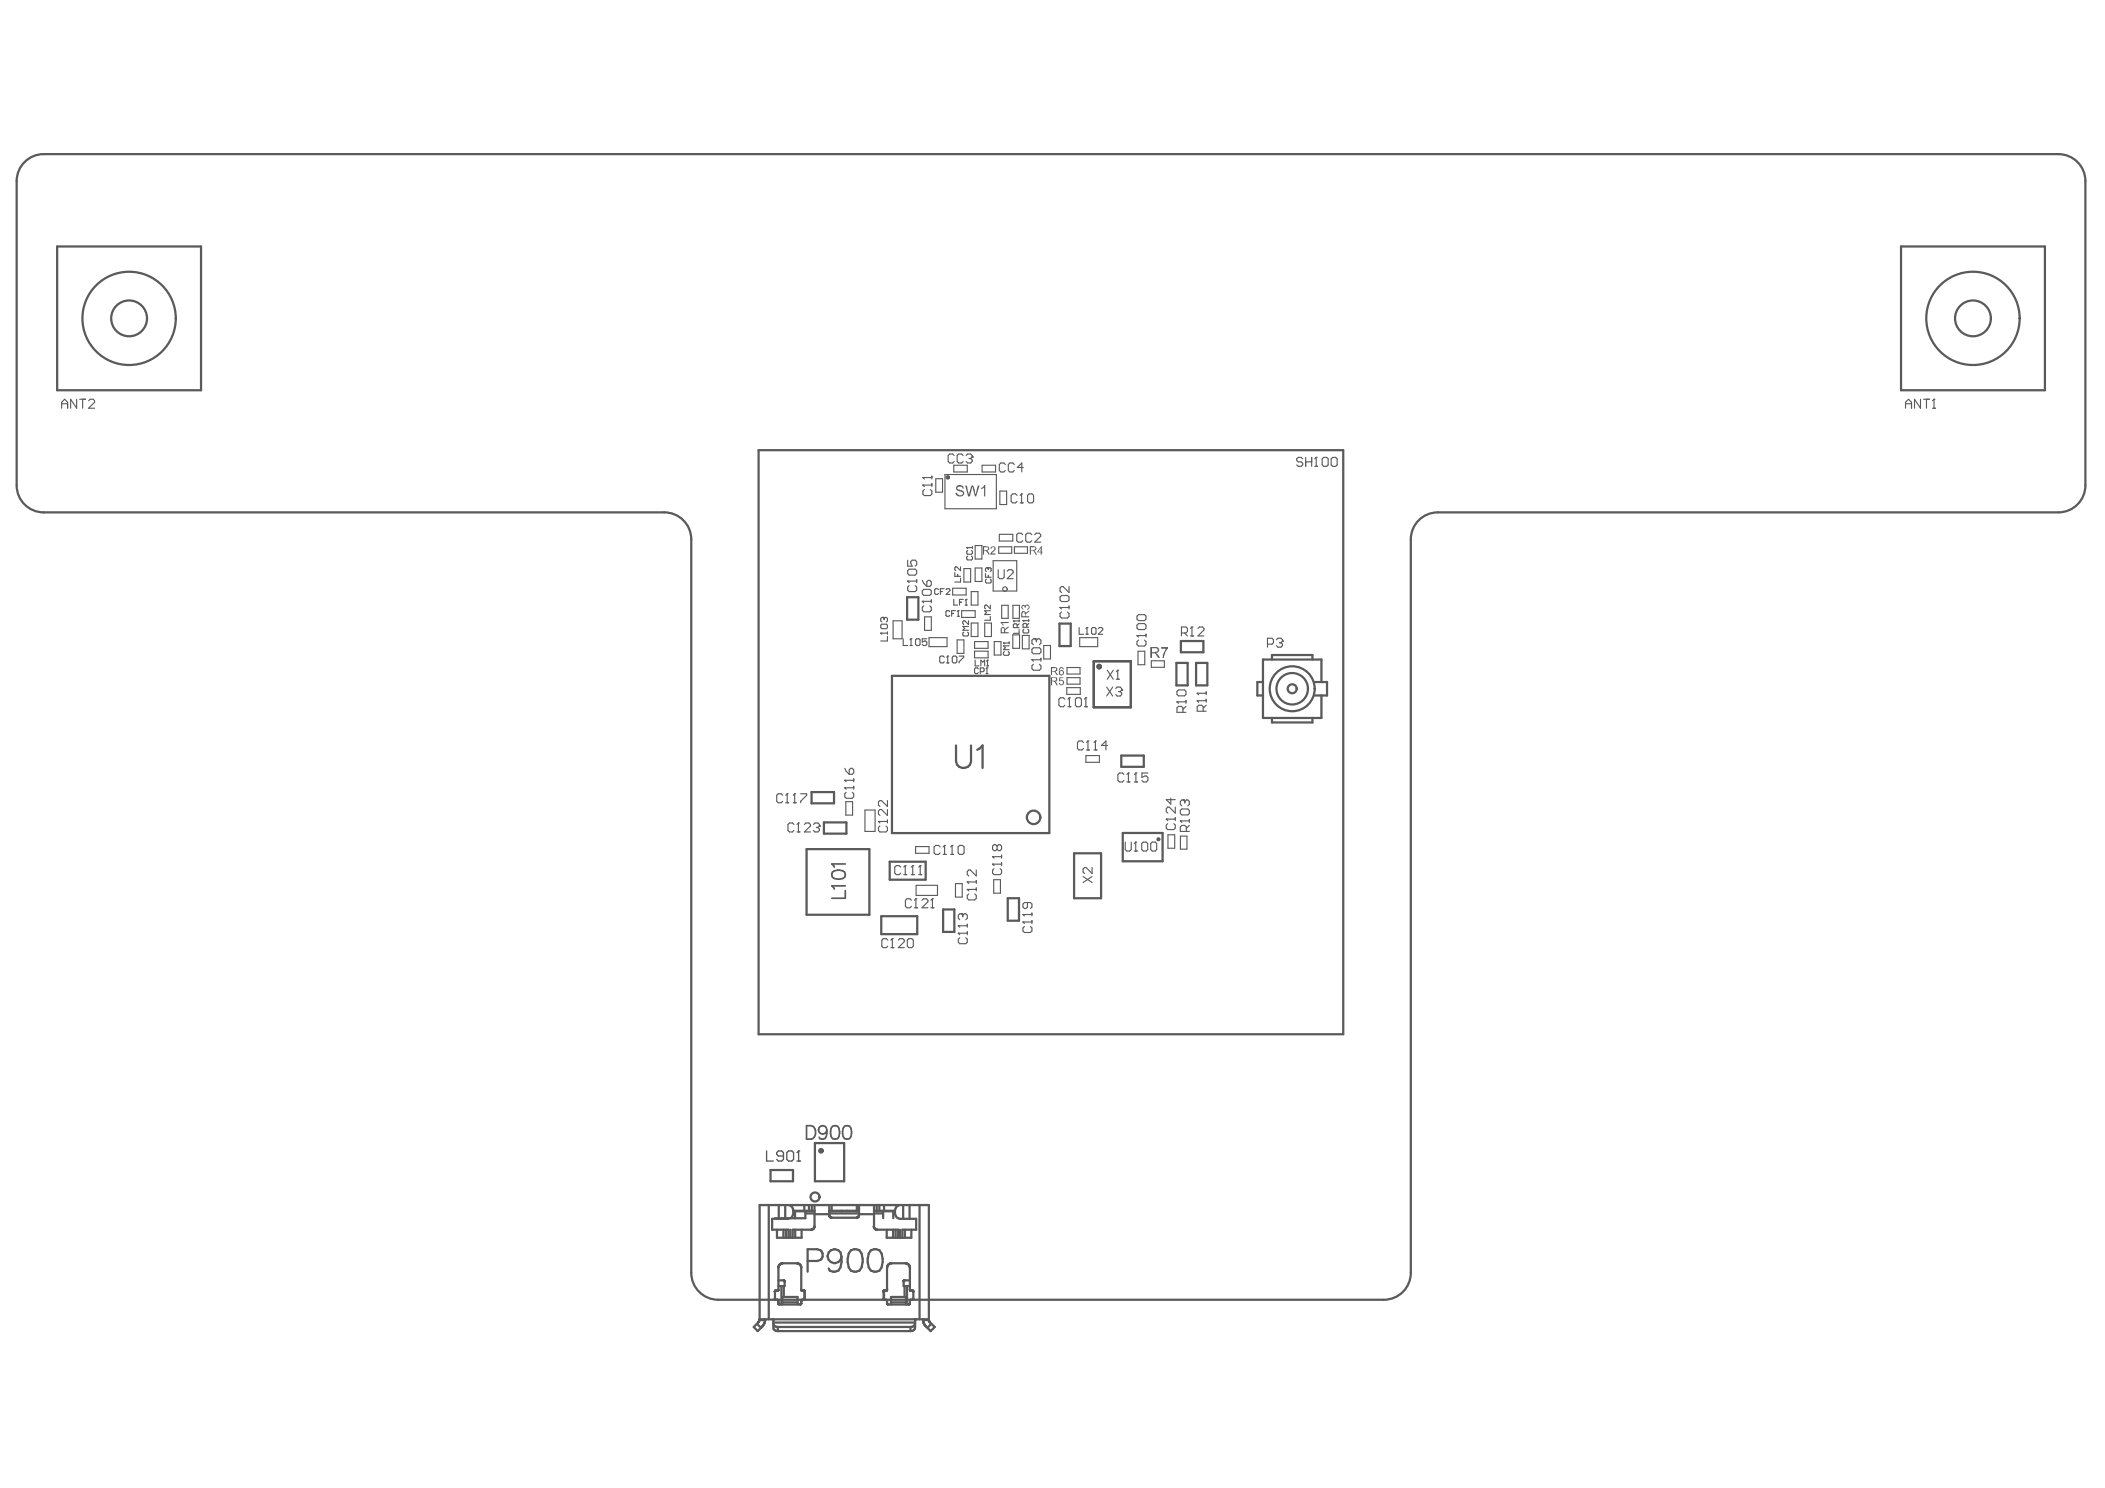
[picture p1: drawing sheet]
<svg xmlns="http://www.w3.org/2000/svg" width="297mm" height="210mm" viewBox="0 0 297 210" stroke-linecap="round" stroke-linejoin="round" font-family="sans-serif">
<g fill="none" stroke="#5a5a5a" stroke-width=".16">
<path d="M8.7 57h.8M8.7 57.6v-.9l.4-.4 .4 .4v.9M10.8 56.3v1.3l-.8-1.3v1.3M11.2 56.3h.9M11.7 56.3v1.3M12.5 56.5l.2-.2h.4l.3 .2v.2l-.9 .9h.9M268.9 57.6v-.9l.4-.4 .4 .4v.9M268.9 57h.8M271 56.3v1.3l-.8-1.3v1.3M271.4 56.3h.9M271.8 56.3v1.3M272.7 57.6h.4"/>
<path d="M272.9 56.3h.1M272.9 56.3v1.3M272.9 56.3l-.2 .2M128.1 79v.9h.6l-.2-.5v-.2l.2-.2h.4l.3 .2v.5l-.3 .2M130.2 68.4h.1M130.2 67.4h.1M130.2 68.4h1.3M130.2 68.4l.2 .2M130.2 67.4h1.3M130.2 67.4l.2 .2M130.4 69.1l-.2 .2v.4l.2 .2h.9l.2-.2v-.4l-.2-.2M131.5 67.2v.4"/>
<path d="M131.5 68.2v.4M132.1 67.5h.9v1.9h-.9zM133.3 66.9h7.3v4.9h-7.3zM134.6 65.6h1.9v1h-1.9zM134.6 64.3l-.2-.3h-.4l-.2 .3v.8l.2 .2h.4l.2-.2M135.5 80v.5l-.5-.5h-.1l-.2 .1v.3l.2 .1M135.9 64.3l-.2-.3h-.4l-.2 .3v.8l.2 .2h.4l.2-.2M136.3 64.3l.2-.3h.5l.2 .3v.2M136.4 77.2h.1M136.4 77.2h.8M136.4 77.2l.2 .2M136.6 78.5l-.2 .1v.3l.2 .1h.5l.1-.1v-.3l-.1-.1"/>
<path d="M136.6 77.6l-.2 .2v.3l.2 .1h.5l.1-.1v-.3l-.1-.2M136.8 64.7h.2M137 64.7l.2 .2v.2l-.2 .2h-.5l-.2-.2M137.2 64.5h.1M137.2 64.5l-.2 .2M137.2 77.1v.3M137.6 77h1v1.9h-1zM138.6 65.6h1.9v1h-1.9zM140.1 79.1h3.4v4.3h-3.4zM140.9 77.1h1.9v1h-1.9zM141 75.4h1.9v.9h-1.9zM141.1 69.3h.9v1.9h-.9z"/>
<path d="M141.9 65.5l-.3-.2h-.4l-.2 .2v.9l.2 .2h.4l.3-.2M143.1 65.5l-.2-.2h-.4l-.2 .2v.9l.2 .2h.4l.2-.2M143.1 77.1h1.9v1h-1.9zM143.5 69.9l-.2-.2h-.4l-.2 .2v.8l.2 .2h.4l.2-.2M143.9 70.9h.5M144.2 69.7h.1M144.2 69.7v1.2M144.2 69.7l-.3 .2M144.3 75.4l-.2-.2h-.4l-.2 .2v.9l.2 .2h.4l.2-.2M144.4 65.9h-.8l.6-.6v1.3M145 69.9l.2-.2h.4l.3 .2v.8l-.3 .2h-.4l-.2-.2zM145.6 75.4l-.2-.2h-.4l-.3 .2v.9l.3 .2h.4l.2-.2"/>
<path d="M146 75.4l.2-.2h.4l.3 .2v.2l-.9 .9h.9M124.3 89.3h.1M124.3 89.3h.9M124.3 88.2l.1-.2h.7l.1 .2v.3l-.1 .2h-.7l-.1-.2zM124.3 89.3l.1 .2M124.6 87.1h.1M124.6 87.1h-.2l-.1 .2v.3l.1 .1M124.6 87.1l.2 .2M124.8 87.3l.1-.2h.2l.1 .2v.3l-.1 .1M124.8 87.3v.1M125.2 89.8v.6h-.9M125.2 89.2v.3"/>
<path d="M126 87.6h1.3v2.5h-1.3zM127.4 90.1v1h.7M128.1 82h.1M128.1 80.5l.2-.2h.8l.3 .2v.4l-.3 .2h-.8l-.2-.2zM128.1 82h1.3M128.1 82l.2 .2M128.3 82.6l-.2 .2v.4l.2 .3h.8l.3-.3v-.4l-.3-.2M128.4 91.1h.3M128.6 90.1h.1M128.6 90.1v1M128.6 90.1l-.2 .2M129.2 90.3l.2-.2h.3l.1 .2v.6l-.1 .2h-.3l-.2-.2z"/>
<path d="M129.4 81.8v.4M130.1 84.8h.1M130.1 83.3l.3-.2h.8l.2 .2v.5l-.2 .2h-.8l-.3-.2zM130.1 84.8h1.3M130.1 84.8l.3 .2M130.1 81.9l.3 .4 .4 .4M130.4 85.5l-.3 .2v.4l.3 .2h.8l.2-.2v-.4l-.2-.2M130.5 87h.9v1.9h-.9zM130.8 90.1h-.7v.5l.4-.2h.1l.2 .2v.3l-.2 .2h-.3l-.2-.2M131 81.9h.2l.2 .2v.4l-.2 .2h-.4v-.6zM131.1 89.9h2.5v1.3h-2.5zM131.4 84.6v.4"/>
<path d="M132.4 83.2l-.1-.2h-.3l-.1 .2v.5l.1 .1h.3l.1-.1M132.7 83.4h.3M133.2 83h-.5v.8M133.3 92.7l-.2-.2h-.3l-.2 .2v.7l.2 .1h.3l.2-.1M133.5 83.2l.1-.2h.3l.1 .2v.1l-.5 .5h.5M133.6 93.5h.3M133.7 92.5h.1M133.7 92.5v1M133.7 92.5l-.1 .2M134 86.3l-.1-.2h-.3l-.1 .2v.5l.1 .1h.3l.1-.1M134.3 86.5h.3M134.4 92.7l.1-.2h.4l.1 .2v.7l-.1 .1h-.4l-.1-.1z"/>
<path d="M134.4 83h1.9v.9h-1.9zM134.6 84.5v.9h.5M134.7 80.8v.5h.8M134.8 86.1h-.5v.8M135.1 90.3h.9v1.9h-.9zM135.1 86.9h.3M135.1 81v.3M135.2 86.1h.1M135.2 86.1v.8M135.2 86.1l-.1 .2M135.3 92.5h.7v.2l-.7 .7v.1M135.4 85h.3"/>
<path d="M135.5 81.6v.5h-.8M135.7 86.1h1.9v1h-1.9zM135.9 84.5h-.5v.9M136 89.2l-.1 .1v.3l.1 .1h.5l.2-.1v-.3l-.2-.1M136 80.2h1v1.9h-1zM136.2 85.4h.3M136.3 84.5h.1M136.3 84.5v.9M136.3 84.5l-.1 .2M136.7 87.6v.5l-.6-.5-.2 .1v.3l.1 .1M136.7 88.4h-.8l.2 .2-.2 .3h.8M137 83.5h1v1.9h-1z"/>
<path d="M137 87.9h1v1.9h-1zM137.5 90.5h1.9v1h-1.9zM137.5 91.9h1.9v.9h-1.9zM137.6 80.1h1v1.9h-1zM137.6 93.1v.8h.5M138.1 94.3l-.2-.1h-.2l-.2 .1v.6l.2 .1h.2l.2-.1M138.3 94.8h.4l.2-.2v-.3l-.2-.1h-.4v.8M138.4 93.9v-.8l.3 .3 .2-.3v.8M139 87.9h.9v1.9h-.9zM139.1 80.9v.5h.8M139.1 95h.3M139.2 81.7l-.1 .1v.3l.1 .1h.5l.2-.1v-.3l-.2-.1"/>
<path d="M139.2 93.9h.3M139.3 94.2h.1M139.3 94.2v.8M139.3 94.2l-.2 .1M139.3 80.1h.1M139.3 80.1l-.2 .1v.3l.1 .1M139.3 80.1l.2 .1M139.3 93.1h.1M139.3 93.1v.8M139.3 93.1l-.1 .2M139.5 80.2l.1-.1 .3 .1v.3l-.2 .1M139.5 80.2v.2"/>
<path d="M139.5 81.2v.2M139.7 86.2h-.8l.3 .2-.3 .3h.8M139.7 85.3v.6l-.5-.6-.3 .2v.3l.2 .1M139.7 87v.5h-.8M140.3 90.5h1v1.9h-1zM140.9 80.4v1l.2 .2h.4l.2-.2v-1M141.3 85.4h1v1.8h-1zM141.6 90.7h.1M141.6 90.7h.8M141.6 90.7l.1 .1M141.7 91.9l-.1 .1v.3l.1 .1h.6l.1-.1v-.3l-.1-.1M142.1 80.6l.2-.2h.5l.2 .2v.2l-.9 .8h.9"/>
<path d="M142.4 90.6v.2M142.4 91.1h-.8l.3 .3-.3 .2h.8M142.9 89.6h1v1.9h-1zM142.9 85.4h1v1.8h-1zM143 87.6h.1M143 87.6l.1 .1M143 87.6h.8M143.5 88.5v-.4l-.1-.1h-.3l-.1 .1v.4h.8M143.8 88.8v.5h-.8M143.8 87.5v.2M143.8 88l-.3 .3M144.3 89.6h.9v1.9h-.9z"/>
<path d="M144.4 87.5h.1M144.4 87.5h.8M144.4 87.5l.1 .2M144.5 88.8l-.1 .1v.3l.1 .1h.5l.2-.1v-.3l-.2-.1M144.9 88.5v-.4l-.1-.1h-.3l-.1 .1v.4h.8M145.2 87.4v.3M145.2 88l-.3 .2M145.6 93.1h.1M145.6 91.6l.2-.2h.9l.2 .2v.4l-.2 .2h-.9l-.2-.2zM145.6 93.1h1.3M145.6 93.1l.2 .2M145.8 93.7l-.2 .2v.4l.2 .2h.9l.2-.2v-.4l-.2-.2"/>
<path d="M146 90.1h.1M146 90.1h-.2l-.2 .2v.4l.2 .3M146 90.1l.3 .2M146.3 90.3l.2-.2h.2l.2 .2v.4l-.2 .3M146.3 90.3v.2M146.9 92.9v.4M147.3 91.1h.9v1.9h-.9zM149.6 85.7h.1M149.6 85.7h1.3M149.6 85.7l.2 .2M149.8 84h.8l.3 .2v.4l-.3 .3h-.8l-.2-.3v-.4zM149.8 86.3l-.2 .2v.5l.2 .2h.8l.3-.2v-.5l-.3-.2"/>
<path d="M150.3 98.6l-.2-.2h-.5l-.2 .2v.9l.2 .2h.5l.2-.2M150.5 97h1.9v1h-1.9zM150.6 94.2h1.8v.9h-1.8zM150.6 95.6h1.8v.9h-1.8zM150.7 99.7h.4M150.9 82.7v.9l-.9-.9h-.2l-.2 .3v.4l.2 .2M150.9 85.5v.4M150.9 98.4h.1M150.9 98.4v1.3M150.9 98.4l-.2 .2M151.7 98.6l.3-.2h.4l.2 .2v.9l-.2 .2h-.4l-.3-.2zM152.3 88.5v1h.6"/>
<path d="M152.4 89.9h2.5v1.3h-2.5zM153 99.7h.4M153.2 98.4h.1M153.2 98.4v1.3M153.2 98.4l-.2 .2M153.2 89.5h.3M153.4 88.5h.1M153.4 88.5v1M153.4 88.5l-.2 .2M154 88.7l.2-.2h.3l.2 .2v.6l-.2 .2h-.3l-.2-.2zM155 88.7l.1-.2h.4l.1 .2v.1l-.6 .7h.6M156.2 96.9l.8 1.3"/>
<path d="M156.2 94.5l.9 1.3M157 96.9l-.8 1.3M157.1 94.5l-.9 1.3M157.4 97.1l.2-.2h.5l.2 .2v.2M157.5 95.8h.4M157.7 94.5h.1M157.7 94.5v1.3M157.7 94.5l-.2 .3M157.9 97.6h.2M158.1 97.6l.2 .2v.2l-.2 .2h-.5l-.2-.2M158.3 97.3h.1M158.3 97.3l-.2 .3"/>
<path d="M160.4 89.7h.1M160.4 86.9l.3-.2h.8l.2 .2v.4l-.2 .2h-.8l-.3-.2zM160.4 88.2l.3-.2h.8l.2 .2v.4l-.2 .2h-.8l-.3-.2zM160.4 89.7h1.3M160.4 89.7l.3 .2M160.6 91.9h.9v1.9h-.9zM160.7 90.3l-.3 .2v.4l.3 .2h.8l.2-.2v-.4l-.2-.2M161.7 89.4v.5M162.5 93.2h1.8v.9h-1.8zM166.1 99h.1M166.1 97.5l.2-.2h.8l.3 .2v.5l-.3 .2h-.8l-.2-.2zM166.1 99l.2 .2"/>
<path d="M166.1 99h1.3M166.7 89.3h.7l.2-.2v-.4l-.2-.3h-.7v1.3M167.1 89.3l.5 .4M167.4 99.6l-.5 .5M167.4 98.8v.4M168 89.7h.4M168.2 88.4h.1M168.2 88.4l-.2 .3M168.2 88.4v1.3M168.9 98.8h.1M168.9 97.8h.1M168.9 98.8l.3 .3"/>
<path d="M168.9 98.8h1.3M168.9 97.8h1.3M168.9 97.8l.3 .2M169 88.7l.3-.3h.4l.2 .3v.2l-.9 .8h.9M170.2 99.5l-.4 .4M170.2 97.6v.4M170.2 98.6v.5M178.9 90.9h.6l.2-.2v-.5l-.2-.2h-.6v1.3M180.1 90.2l.2-.2h.5l.2 .2v.3M180.5 90.7h.3M180.8 90.7l.2 .2v.2l-.2 .2h-.5l-.2-.2M181 90.5h.1"/>
<path d="M181 90.5l-.2 .2M110.4 112.2l-.2-.2h-.4l-.2 .2v.8l.2 .2h.4l.2-.2M110.9 113.2h.4M111.1 112h.1M111.1 112v1.2M111.1 112l-.2 .2M111.9 113.2h.5M112 116.3l-.2-.2h-.4l-.2 .2v.8l.2 .3h.4l.2-.3M112.1 112h.1M112.1 112v1.2M112.1 112l-.2 .2M112.5 117.4h.4"/>
<path d="M112.7 116.1h.1M112.7 116.1v1.3M112.7 116.1l-.2 .2M113 112h.8v.2l-.8 .8v.2M113.5 116.3l.2-.2h.4l.3 .2v.2l-.9 .9h.9M114.8 116.3l.2-.2h.4l.2 .2v.2M115.2 116.7h.2M115.4 116.7l.2 .2v.2l-.2 .3h-.4l-.2-.3M115.6 116.5h.1M115.6 116.5l-.2 .2M119.2 111.1h.1M119.2 110.1h.1"/>
<path d="M119.2 111.1l.2 .2M119.2 111.1h1.3M119.2 110.1h1.3M119.2 110.1l.2 .2M119.2 108.4l.2 .4 .4 .4M119.4 113.1h.9v1.9h-.9zM119.4 111.8l-.2 .2v.4l.2 .2h.9l.2-.2v-.4l-.2-.2M119.8 108.6l.2-.2h.3l.2 .2v.4l-.2 .2h-.5zM120.5 109.9v.4M120.5 110.9v.4M122.1 114.3h1.4v3h-1.4zM124 115.9h.1"/>
<path d="M124 115.9h1.2M124 115.9l.2 .2M124.2 116.5l-.2 .2v.4l.2 .3h.8l.2-.3v-.4l-.2-.2M125.2 112.9v.9l-.8-.9h-.2l-.2 .2v.5l.2 .2M125.2 114.2v.8l-.8-.8h-.2l-.2 .2v.4l.2 .2M125.2 115.7v.4M129.2 119.4h1.9v1h-1.9zM132.7 119.5l-.3-.2h-.4l-.2 .2v.8l.2 .2h.4l.3-.2M133.3 119.3h.1M133.3 119.3v1.2M133.3 119.3l-.2 .2M134.4 119.3h.1"/>
<path d="M134.4 119.3v1.2M134.4 119.3l-.3 .2M135.2 119.5l.2-.2h.4l.2 .2v.8l-.2 .2h-.4l-.2-.2zM140.7 119.4l-.2-.2h-.2l-.2 .2v.4l.2 .2h.2l.2-.2M140.7 119.4l.2-.2h.2l.2 .2v.4l-.2 .2h-.2l-.2-.2M140.7 119.4v.4M152.9 104.7l-.2-.2h-.4l-.3 .2v.9l.3 .2h.4l.2-.2M153.2 106.6h1.9v.9h-1.9zM153.3 105.8h.4M153.5 104.5h.1M153.5 104.5v1.3M153.5 104.5l-.2 .2"/>
<path d="M154.4 105.8h.4M154.6 104.5h.1M154.6 104.5v1.3M154.6 104.5l-.2 .2M156.3 105.2h-.9l.7-.7v1.3M158.6 109.3l-.2-.3h-.4l-.2 .3v.8l.2 .2h.4l.2-.2M159 110.3h.4M159.2 109h.1M159.2 109v1.3M159.2 109l-.2 .3M160.1 110.3h.4M160.3 109h.1"/>
<path d="M160.3 109v1.3M160.3 109l-.2 .3M162 109h-.9v.7l.7-.2 .2 .2v.4l-.2 .2h-.5l-.2-.2M164.6 115.5h.1M164.6 115.5h1.2M164.6 115.5l.2 .3M164.8 116.2l-.2 .2v.4l.2 .2h.8l.2-.2v-.4l-.2-.2M164.8 117.8h1v1.9h-1zM165.2 112.6v.8l-.6-.6h1.2M165.8 113.9v.8l-.8-.8h-.2l-.2 .2v.4l.2 .2M165.8 115.3v.5M166.6 117.9h.9v1.9h-.9z"/>
<path d="M166.9 100.5v-.6l-.2-.3h-.4l-.2 .3v.6h1.3M169.8 100.3v-.6l-.2-.2h-.4l-.3 .2v.6h1.3M125.3 132.6l-.2-.2h-.5l-.2 .2v.9l.2 .2h.5l.2-.2M125.7 133.7h.4M125.9 132.4h.1M125.9 132.4v1.3M125.9 132.4l-.2 .2M126.8 132.6l.2-.2h.4l.2 .2v.2l-.8 .9h.8M127.1 122.3l-.2-.2h-.4l-.2 .2v.9l.2 .2h.4l.2-.2M127.5 123.4h.5M127.7 122.1h.1M127.7 122.1v1.3"/>
<path d="M127.7 122.1l-.2 .2M128.2 132.4h.5l.2 .2v.9l-.2 .2h-.5l-.2-.2v-.9zM128.6 123.4h.4M128.6 127l-.2-.2h-.4l-.2 .2v.8l.2 .3h.4l.2-.3M128.8 122.1h.1M128.8 122.1v1.3M128.8 122.1l-.2 .2M129 128.1h.5M129.2 126.8h.1M129.2 126.8v1.3M129.2 126.8l-.2 .2M129.3 124.9h3v1.4h-3z"/>
<path d="M129.6 123.4h.5M129.9 122.1h.1M129.9 122.1v1.3M129.9 122.1l-.3 .2M130.1 127l.2-.2h.4l.2 .2v.2l-.8 .9h.8M131.4 128.1h.4M131.6 126.8h.1M131.6 126.8v1.3M131.6 126.8l-.2 .2M133.1 120.5h.4M134.1 120.5h.5M134.8 124.6h1v1.9h-1z"/>
<path d="M135.2 131.6h.1M135.2 130.6h.1M135.2 131.6h1.3M135.2 131.6l.2 .3M135.2 130.6h1.3M135.2 130.6l.2 .2M135.4 132.3l-.2 .2v.4l.2 .2h.9l.2-.2v-.4l-.2-.2M135.6 128.9h.1M135.6 128.9h-.2l-.2 .2v.4l.2 .2M135.6 128.9l.3 .2M135.9 129.1l.2-.2h.2l.2 .2v.4l-.2 .2M135.9 129.1v.2"/>
<path d="M136.5 125.5h.1M136.5 124.4h.1M136.5 130.4v.4M136.5 131.4v.5M136.5 125.5h1.3M136.5 125.5l.2 .2M136.5 124.4h1.3M136.5 124.4l.2 .2M136.7 126.1l-.2 .2v.4l.2 .2h.9l.2-.2v-.4l-.2-.2M137.8 122.7v.9l-.9-.9h-.2l-.2 .2v.5l.2 .2M137.8 124.2v.4M137.8 125.3v.4"/>
<path d="M140.1 121.9h.1M140.1 120.8h.1M140.1 121.9h1.2M140.1 121.9l.2 .2M140.1 120.8h1.2M140.1 120.8l.2 .3M140.2 124.1h1v1.9h-1zM140.3 122.5l-.2 .2v.5l.2 .2h.8l.2-.2v-.5l-.2-.2M141.3 120.6v.5M141.3 121.7v.4M144.3 130.1h.1M144.3 129h.1"/>
<path d="M144.3 130.1h1.3M144.3 130.1l.3 .2M144.3 129h1.3M144.3 129l.3 .2M144.6 130.7l-.3 .2v.4l.3 .2h.8l.2-.2v-.4l-.2-.2M145 127.3v.7l-.2 .2h-.2l-.3-.2v-.5l.3-.2h.8l.2 .2v.5l-.2 .2M145.6 128.8v.4M145.6 129.9v.4M152.8 123.6l1.3 .9M154.1 123.6l-1.3 .9M154.1 122.4v.8l-.8-.8h-.3l-.2 .2v.4l.2 .2"/>
</g>
<g fill="none" stroke="#5a5a5a" stroke-width=".32">
<path d="M8.1 34.8h20.3v20.3h-20.3zM268.3 34.8h20.3v20.3h-20.3zM107 63.5h82.5v82.4h-82.5zM125.9 95.3h22.2v22.2h-22.2zM128 84.2h1.6v3.2h-1.6zM149.5 88h1.6v3.1h-1.6zM154.3 93.3h5.3v6.5h-5.3zM166 93.5h1.6v3.2h-1.6zM166.6 90.4h3.2v1.6h-3.2zM168.8 93.5h1.6v3.2h-1.6zM178.2 96.2h-.8v1.9h.8M179.5 93v-.6h5.7v.6"/>
<path d="M185.5 96.2h1.8v1.9h-1.8M186.5 96.2v-3.2h-8.3v8.3h8.3v-3.2M113.8 119.8h8.9v9.2h-8.9zM114.5 111.7h3.2v1.6h-3.2zM116.3 116h3.1v1.6h-3.1zM134.9 105.2v2.2a1.07 1.07 0 0 0 1.1 .9 1.07 1.07 0 0 0 1-.9v-2.2M137.9 105.8l.3-.2 .5-.4v3.1M158.2 106.6h3.2v1.6h-3.2zM158.4 117.5h5.7v4h-5.7zM179.5 101.3v.6h5.7v-.6M124.4 129.2h5v2.6h-5zM125.5 121.6h5.1v2.5h-5.1z"/>
<path d="M133.1 128.3h1.6v3.2h-1.6zM142.2 126.7h1.6v3.2h-1.6zM151.6 120.4h3.8v6.3h-3.8zM108.5 170v16.1M108.7 165.1h3.2v1.5h-3.2zM109.6 173.5v1.1h3.5v-1.1M109.9 178.6l-.1 3.4M109.9 170v1.9M109.9 178.6l.3-.3 .2-.1h2.1l.3 .1 .2 .3M109.9 178.6h.1M110.5 173.5v1.1M110.8 170v1.9"/>
<path d="M110.9 173.5v1.1M111.3 171.9h-2.3v1.6h2.3v1.1M111.4 170h15.5M111.5 171.8a1.16 1.16 0 0 0 .1-1.7l-4.4-.1v16.2l-.2 .3M111.5 173.5v1.1M111.7 170v.2M112 170.9h2.9M112 170.8h2.9M112.2 170.9v.9M112.2 173.5v1.1M113 178.6h.1M113 178.6l.1 3.4"/>
<path d="M113.5 170v.8M113.6 170.9v.9h-4.2M113.6 171.2h1.3M114 177.9h1.3a.83 .83 0 0 0 .8-.8 .83 .83 0 0 0-.8-.9h-1.3v3.2M114.2 170v.8M114.6 170l-.1 .9M114.6 173.4h.1M114.9 173.1v.1M114.9 173a.5 .5 0 0 1-.4 .5h-2.6v1.1M114.9 170v3.1M114.9 171.3h2.1M115 161.2h4.1v5.4h-4.1z"/>
<path d="M117 170v1.5M117 171.2h4.2M117 170.9h4.2M117 170.8h4.2M117 171.4v.1M117 171.6h.1M117 171.5v.1M117.1 171.6l.2 .2h3.6l.2-.1M117.1 171.6l.1 .1M117.2 171.7h.1M117.4 170v.8M117.4 170.8v.1"/>
<path d="M118.7 170.8v.1M118.8 177.3v.7l-.2 .8a1.03 1.03 0 0 1-1.5 .4l-.2-.3M119.5 170.8v.1M120.1 176.4a1.03 1.03 0 0 1 1.5 .4 2.61 2.61 0 0 1-.3 2.4 1.03 1.03 0 0 1-1.5-.4 2.61 2.61 0 0 1 .3-2.4zM120.8 170.8v.1M120.9 170v.8M121 171.7h.1M121.1 171.7h.1M121.2 171.6h.1M121.2 171.5l-.1 .2M121.2 170v1.5M121.2 171.3h2.1"/>
<path d="M121.2 171.5h.1M122.9 176.4a1.03 1.03 0 0 1 1.5 .4 2.61 2.61 0 0 1-.3 2.4 1.03 1.03 0 0 1-1.5-.4 2.61 2.61 0 0 1 .3-2.4zM123.3 173l.2 .3 .3 .2h2.9v1.1M123.3 173h.1M123.3 171.2h1.3M123.3 170.9h3M123.3 170.8h3M123.3 170v3M123.4 173.3h.1M123.6 173.4h.1M123.7 170v.9M124.1 170v.8"/>
<path d="M124.6 170.9v.9M124.7 170v.8M125.1 173.5v1.1h3.5v-1.1M126 173.5v1.1M126.1 170.9v.9M126.4 173.5v1.1M126.6 170v.2M127 173.5v1.1M127.3 174.6v-1.1h2v-1.6h-2.3a1.03 1.03 0 0 1-.7-.9 1.03 1.03 0 0 1 .7-1h4.1v16.2M127.4 170v1.9M127.7 173.5v1.1M128.3 170v1.9"/>
<path d="M129.8 170v16.1M106.8 186.7l.6 .6M107 186.5h.1M107.1 186.5l-.7 .7 .5 .6 .7-.7M107.1 186.4h.1M107.1 186.3v.1M107.1 186.3h.1M107.2 186.2h.8M107.2 186.2h.1M107.2 186.1h23.9M108 186.2l-.1 .5-.3 .4M108 186.1v.1"/>
<path d="M109 186.1h.1M109.1 186.1v.1M109.1 186.1h.1M109.1 186.2h.1M109.1 186.6h20M109.1 186.2v1.1a.57 .57 0 0 0 .7 .5M109.1 186.7a.57 .57 0 0 0 .7 .5M109.3 183.2l.2 .2h.3M109.3 183.2h.1M109.4 183.3h.1M109.4 182.2h-.1M109.4 182.2v1"/>
<path d="M109.4 182.1v.1M109.4 182.1h.1M109.4 183.3v.1M109.5 182.1h-.1M109.7 183.4h.1M109.7 182.1h.1M109.7 183.4l.1 .1M109.8 187.8h18.7M109.8 187.2h18.7M109.8 187.2v.6M109.8 182l-.4 .1M109.8 182h.1"/>
<path d="M109.8 183.4h.1M109.8 183.4v.1M109.8 183.5l.1 .4M109.8 182l-.1 .1M109.8 180.6l.9 .1M109.8 183.9h.1M109.9 183.9h.1M109.9 183.9v.1M109.9 184h.1M110 184h2.9M110.3 181.4v2.6M110.4 183.7h2.1"/>
<path d="M110.4 184v-1h2.1v1M110.6 180.6h.1M110.6 181.4v1.6M110.7 180.7h.1M110.7 180.7v.7h-.9M113 184h-.1M113 183.9h.1M113.1 183.9l-.1 .1M113.1 181.9h.1M113.1 183.5v.4M113.1 182h.1M113.1 183.4v.1"/>
<path d="M113.1 183.4h.1M113.1 182l.4 .1M113.2 183.4h-.1M113.2 183.4h.1M113.2 182.1h.1M113.4 182.1h.1M113.4 183.4h-.2M113.5 182.1v1.2l-.1 .1M113.5 183.3l-.1 .1M113.5 182.1v1.1M113.5 183.2v.1M113.5 183.3h.1"/>
<path d="M113.5 182.2h.1M124.7 183.3h.1M124.7 183.3l.4 .1M124.7 182.2v1.1M124.7 182.1h.1M124.7 183.2h.1M124.7 182.1v1.1M124.7 183.3l.1 .1M124.8 182.1l-.1 .1M125 183.4h.1M125 182.1h.1M125.1 182.1h.1"/>
<path d="M125.1 183.4h.1M125.1 182h.1M125.1 183.4l.1 .1M125.2 183.5v.4M125.2 183.5h.1M125.2 182l-.1 .1h-.4M125.2 181.9v-3.3a.64 .64 0 0 1 .6-.4h2l.3 .1 .2 .2 .1 .3v3.2M125.2 183.9h.1M125.2 183.9v.1M125.2 184h.1M125.3 184h.1M125.3 184h3"/>
<path d="M125.7 183.7h2.1M125.7 184v-1h2.1v1M127.5 180.7v.1M127.5 180.7h.1M127.5 180.8v.6h.9M127.6 180.6h.1M127.6 180.6l-.1 .1M127.6 181.4v1.6M128 181.4v2.6M128.3 184h-.1M128.3 184h.1M128.4 183.9h.1"/>
<path d="M128.4 180.6h-.8M128.4 181.9v.1M128.4 183.5h.1M128.4 182h.1M128.4 183.4v.5l-.1 .1M128.4 182l.1 .1M128.5 182h.1M128.5 183.4h.1M128.5 187.2v.6M128.5 182.1h.1M128.5 182.1h.3l.1 .1M128.5 183.4l-.1 .1"/>
<path d="M128.8 183.3v.1M128.8 182.1h.1M128.8 183.3h.1M128.9 182.2v1.1M128.9 183.2l-.1 .2h-.3M129.1 186.7a.58 .58 0 0 1-.6 .5M129.1 186.2v1.1a.58 .58 0 0 1-.6 .5M129.1 186.2h.1M129.2 186.1h-.1M129.2 186.1h.1M130.2 186.1l.1 .5 .4 .5M130.3 186.2h.8"/>
<path d="M131 186.2h.1M131.1 186.2h.1M131.1 186.2v.1M131.1 186.3h.1M131.1 186.3l.1 .2M131.1 186.4h.1M131.2 186.5l.7 .7-.6 .6-.6-.7M131.4 186.7l-.5 .6"/>
<circle cx="117.8" cy="177.2" r=".98"/>
</g>
<g fill="none" stroke="#5a5a5a" stroke-width=".24">
<path d="M117.5 123a1.47 1.47 0 0 1 1.7 0 .62 .62 0 0 1-.3 .9 1.58 1.58 0 0 1-1.4-.2l-.1-.2zM119.3 125.6v1.1h-1.9M119.3 125h-1.9l.3 .4M119.3 121.9h-1.9l.3 .4M113.8 158.8h.6a1.01 1.01 0 0 1 .7 .9 1.01 1.01 0 0 1-.7 1h-.6zM116.7 159.4a.96 .96 0 0 1-.6 1.3l-.4-.1-.1-.2M117.5 158.9a.62 .62 0 0 1 .9 .3 1.57 1.57 0 0 1-.2 1.4 .62 .62 0 0 1-.9-.3 1.57 1.57 0 0 1 .2-1.4zM119.2 158.9a.62 .62 0 0 1 .9 .3 1.57 1.57 0 0 1-.2 1.4 .62 .62 0 0 1-.9-.3 1.57 1.57 0 0 1 .2-1.4z"/>
<circle cx="116.1" cy="159.4" r=".59"/>
</g>
<path d="M108.2 162.4v1.4h.9M110.6 163.1h-.8l-.2-.3v-.2l.2-.2h.5l.3 .2v.9l-.3 .3h-.5l-.2-.3M111 162.6l.3-.2h.4l.3 .2v.9l-.3 .3h-.4l-.3-.3zM112.5 163.8h.4M112.7 162.4h.1M112.7 162.4v1.4M112.7 162.4l-.2 .2" fill="none" stroke="#5a5a5a" stroke-width=".19"/>
<g fill="#5a5a5a">
<path d="M134.9 68.7a.63 .63 0 0 1 .7-.3 .63 .63 0 0 1 .4 .5h-.2a.37 .37 0 0 0-.6-.2 .21 .21 0 0 0-.1 .2 .21 .21 0 0 0 .2 .2h.3a.44 .44 0 0 1 .4 .5 .44 .44 0 0 1-.4 .4h-.2a.56 .56 0 0 1-.6-.5h.2h.1a.41 .41 0 0 0 .4 .4 .41 .41 0 0 0 .4-.4l-.1-.1-.6-.2a.46 .46 0 0 1-.3-.5z"/>
<path d="M136.2 68.5h.2l.3 1.3 .4-1.3h.2l.4 1.3 .3-1.3h.2l-.5 1.5h-.1l-.4-1.3-.3 1.3h-.3z"/>
<path d="M138.5 68.8l.2-.1 .2-.3h.1v1.6h-.1v-1.2l-.4 .3z"/>
<path d="M163.9 91.3h.9v.2l-.1 .1-.3 .4-.1 .8h-.3l.1-.5 .5-.8h-.7z"/>
<path d="M149.5 95.5h.6v.1h-.4l-.1 .3h.1a.38 .38 0 0 1 .5 .4 .38 .38 0 0 1-.5 .4l-.3-.2v-.2h.1a.25 .25 0 0 0 .3 .2 .25 .25 0 0 0 .2-.3 .25 .25 0 0 0-.4-.1h-.2z"/>
<path d="M144.2 85.4l.3-.1 .2 .2 .1-.2a.33 .33 0 0 1 .4 .2 .33 .33 0 0 1 0 .4l-.2 .1-.1-.1a.22 .22 0 0 0 .3-.1 .22 .22 0 0 0-.1-.3 .18 .18 0 0 0-.3-.1 .18 .18 0 0 0-.1 .2v.1h-.1v-.1a.2 .2 0 0 0-.3-.1 .2 .2 0 0 0 0 .3l.1 .2a.37 .37 0 0 1-.2-.6z"/>
<path d="M139.8 77.3a.34 .34 0 0 1 .6-.1 .34 .34 0 0 1-.2 .6l-.3 .3h.6v.1h-.7v-.1l.2-.3a.33 .33 0 0 0 .3-.2 .33 .33 0 0 0-.1-.4h-.2l-.1 .2z"/>
<path d="M141.2 87.7h1.1v.2h-.9l.2 .2v.1h-.2v-.1l-.2-.2z"/>
<path d="M162.6 91.4v.6l.4-.1a.25 .25 0 0 0 .4-.2 .25 .25 0 0 0-.3-.3zM162.3 91.3h.7a.45 .45 0 0 1 .5 .3 .45 .45 0 0 1-.1 .5h-.3v.1h.2l.4 .6h-.3l-.2-.3a.49 .49 0 0 0-.6-.3v.6h-.3z"/>
<path d="M148.5 94.3v.4h.4l.2-.3h-.1v-.1zM148.3 94.1h.6v.1a.27 .27 0 0 1 .3 .2 .27 .27 0 0 1-.1 .3h-.2l.4 .5h-.2l-.3-.5h-.3v.5h-.2z"/>
<path d="M149.4 94.3h.1a.3 .3 0 0 1 .3-.2 .3 .3 0 0 1 .3 .2v.1h-.1a.21 .21 0 0 0-.3-.1 .21 .21 0 0 0-.1 .2h-.1v.2a.3 .3 0 0 1 .3-.2 .3 .3 0 0 1 .3 .2 .34 .34 0 0 1 0 .4 .34 .34 0 0 1-.3 .2h-.1v-.1a.37 .37 0 0 1-.3-.5zM149.6 94.9a.22 .22 0 0 0 .4 0 .22 .22 0 0 0-.4 0z"/>
<path d="M148.5 95.6v.4h.3a.21 .21 0 0 0 .2-.2 .21 .21 0 0 0-.2-.2zM148.3 95.5h.6a.31 .31 0 0 1 .3 .4l-.1 .2h-.2l.2 .2 .2 .4h-.2l-.2-.3a.43 .43 0 0 0-.4-.3v.6h-.2z"/>
<path d="M145.5 77.2v.4h.3a.25 .25 0 0 0 .3-.1 .25 .25 0 0 0-.1-.3zM145.3 77h.7v.1a.25 .25 0 0 1 .2 .1 .25 .25 0 0 1 0 .3l-.2 .3h.1l.3 .4h-.3l-.3-.5h-.3v.5h-.2z"/>
<path d="M146.8 77.3l-.3 .5h.3zM146.9 77h.1v.8h.2v.1h-.2v.3h-.2v-.3h-.4z"/>
<path d="M144.3 86.4v.5h.4v-.3h-.1a.18 .18 0 0 0-.1-.2 .18 .18 0 0 0-.2 0zM144.2 86.3h.1a.31 .31 0 0 1 .4 .1v.1l.2-.2 .3-.2v.2l-.5 .3v.3h.5v.2h-1.1z"/>
<path d="M138.9 77.2v.4h.3a.21 .21 0 0 0 .2-.2 .21 .21 0 0 0-.2-.2zM138.7 77h.5v.1a.29 .29 0 0 1 .4 .2 .29 .29 0 0 1-.3 .4l.1 .1 .3 .4h-.2l-.4-.5h-.2v.5h-.2z"/>
<path d="M141.4 88.6v.6h.3v-.5zM141.2 88.6h.1a.25 .25 0 0 1 .3-.1 .25 .25 0 0 1 .2 .2v.1l.2-.3 .3-.1v.1l-.5 .4v.3h.5v.1h-1.1z"/>
</g>
<g fill="none" stroke="#5a5a5a" stroke-width=".16">
<path d="M183.8 64.7l-.2-.2h-.4l-.2 .2v.2l.2 .3h.4l.2 .2v.2l-.2 .2h-.4l-.2-.2M184.2 65.2h.9M184.2 64.5v1.3M185.1 64.5v1.3M185.5 65.8h.4M185.7 64.5h.1M185.7 64.5v1.3M185.7 64.5l-.2 .2M186.6 64.7l.2-.2h.4l.2 .2v.9l-.2 .2h-.4l-.2-.2zM187.8 64.7l.3-.2h.4l.2 .2v.9l-.2 .2h-.4l-.3-.2zM158.8 118.8v1l.2 .3h.4l.2-.3v-1M160.3 118.8h.1"/>
<path d="M160.3 118.8v1.3M160.3 118.8l-.2 .2M161.1 119l.2-.2h.4l.3 .2v.8l-.3 .3h-.4l-.2-.3zM162.4 119l.2-.2h.4l.2 .2v.8l-.2 .3h-.4l-.2-.3zM166.6 115.8h.1M166.6 114.3l.2-.2h.8l.2 .2v.4l-.2 .3h-.8l-.2-.3zM166.6 115.8l.2 .2M166.6 115.8h1.2M167 112.8h.1M167 112.8h-.2l-.2 .3v.4l.2 .2M167 112.8l.2 .3M167.2 113.1l.2-.3h.2l.2 .3v.4l-.2 .2"/>
<path d="M167.2 113.1v.2M167.4 117.3v-.7l-.2-.2h-.4l-.2 .2v.7h1.2M167.8 116.4l-.4 .5M167.8 115.6v.4M160.1 120.1h.4"/>
<circle cx="141.8" cy="83.1" r=".32"/>
</g>
<g fill="none" stroke="#5a5a5a" stroke-width=".32">
<path d="M195.2 183.3h-93.8a3.8 3.8 0 0 1-3.9-3.8v-103.4a3.8 3.8 0 0 0-3.8-3.8h-87.5a3.8 3.8 0 0 1-3.8-3.8v-43a3.8 3.8 0 0 1 3.8-3.8h284.3a3.8 3.8 0 0 1 3.8 3.8v43a3.8 3.8 0 0 1-3.8 3.8h-87.6a3.8 3.8 0 0 0-3.8 3.8v103.4a3.8 3.8 0 0 1-3.8 3.8"/>
<circle cx="18.2" cy="44.9" r="2.53"/>
<circle cx="18.2" cy="44.9" r="6.6"/>
<circle cx="278.4" cy="44.9" r="2.53"/>
<circle cx="278.4" cy="44.9" r="6.6"/>
<circle cx="133.7" cy="67.3" r=".16"/>
<circle cx="155.1" cy="94" r=".24"/>
<circle cx="182.3" cy="97.2" r=".63"/>
<circle cx="182.3" cy="97.2" r="2.22"/>
<circle cx="182.3" cy="97.2" r="3.2"/>
<circle cx="145.9" cy="115.3" r=".95"/>
<circle cx="115" cy="168.9" r=".63"/>
</g>
<g fill="none" stroke="#5a5a5a" stroke-width=".4">
<circle cx="163.5" cy="118.4" r=".08"/>
<circle cx="115.8" cy="162.3" r=".21"/>
</g>
</svg>
